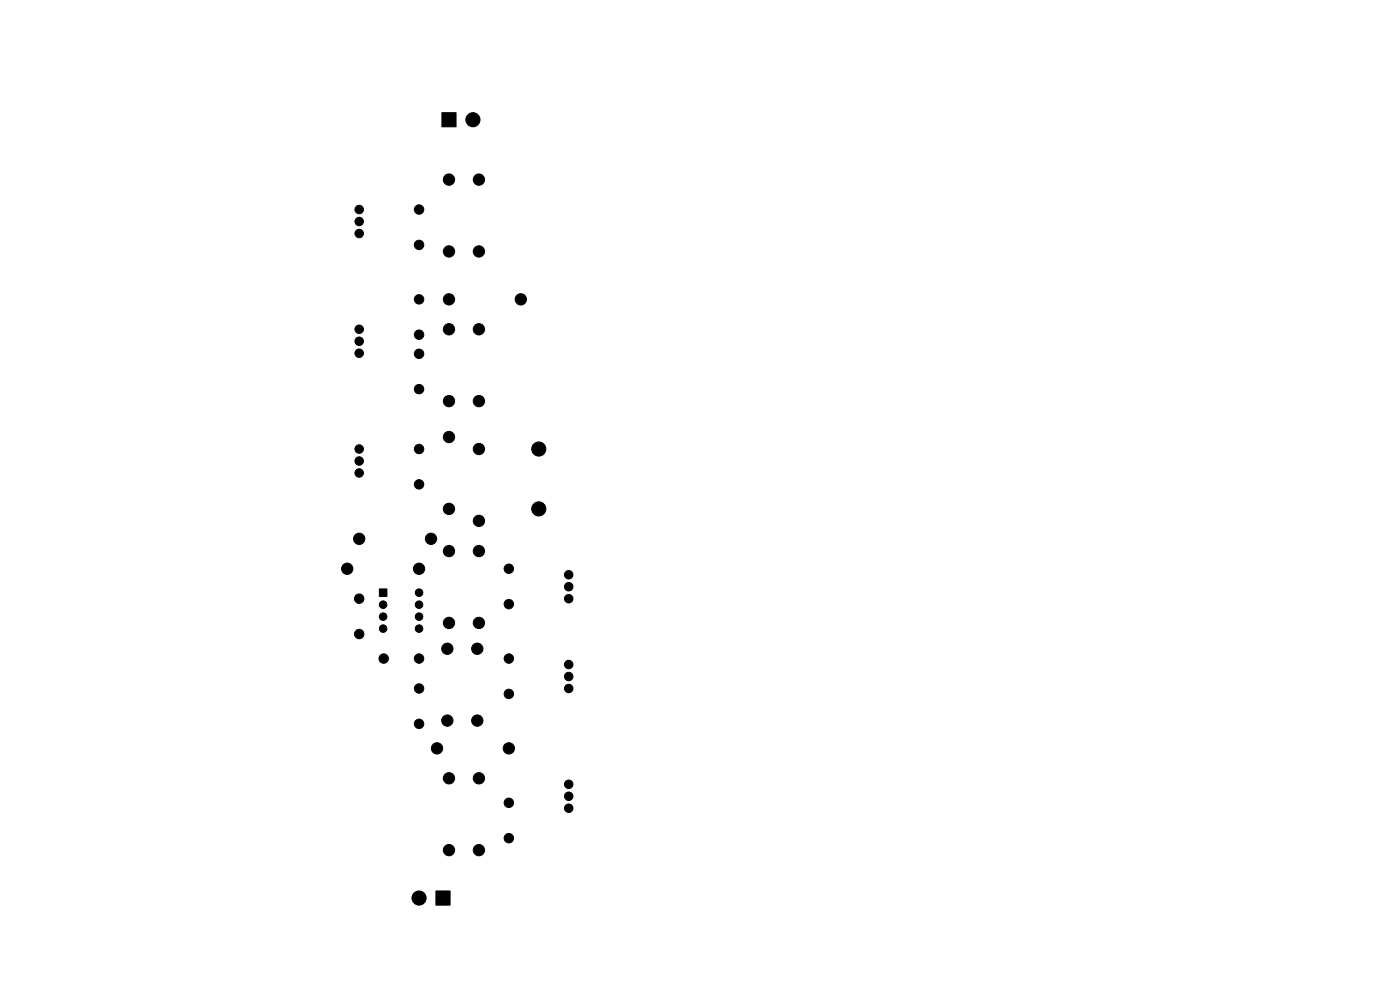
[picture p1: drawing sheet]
<svg xmlns="http://www.w3.org/2000/svg" width="297mm" height="210mm" viewBox="0 0 297 210" stroke-linecap="round" stroke-linejoin="round" font-family="sans-serif">
<g fill="#000" stroke="#000" stroke-width=".21">
<path d="M93.7 23.9h3.1v3h-3.1zM80.5 124.9h1.6v1.6h-1.6zM92.5 189h3v3h-3z"/>
<circle cx="95.3" cy="38.1" r="1.2"/>
<circle cx="100.3" cy="25.4" r="1.5"/>
<circle cx="101.6" cy="38.1" r="1.2"/>
<circle cx="76.2" cy="49.5" r=".9"/>
<circle cx="76.2" cy="47" r=".9"/>
<circle cx="76.2" cy="44.4" r=".9"/>
<circle cx="88.9" cy="44.4" r="1"/>
<circle cx="88.9" cy="51.9" r="1"/>
<circle cx="95.3" cy="53.3" r="1.2"/>
<circle cx="101.6" cy="53.3" r="1.2"/>
<circle cx="76.2" cy="74.9" r=".9"/>
<circle cx="76.2" cy="69.8" r=".9"/>
<circle cx="76.2" cy="72.4" r=".9"/>
<circle cx="88.9" cy="63.5" r="1"/>
<circle cx="88.9" cy="71" r="1"/>
<circle cx="88.9" cy="75" r="1"/>
<circle cx="95.3" cy="69.8" r="1.2"/>
<circle cx="95.3" cy="63.5" r="1.2"/>
<circle cx="101.6" cy="69.8" r="1.2"/>
<circle cx="110.5" cy="63.5" r="1.2"/>
<circle cx="76.2" cy="97.8" r=".9"/>
<circle cx="76.2" cy="95.2" r=".9"/>
<circle cx="88.9" cy="95.2" r="1"/>
<circle cx="88.9" cy="82.5" r="1"/>
<circle cx="95.3" cy="85.1" r="1.2"/>
<circle cx="95.3" cy="92.7" r="1.2"/>
<circle cx="101.6" cy="85.1" r="1.2"/>
<circle cx="101.6" cy="95.2" r="1.2"/>
<circle cx="114.3" cy="95.2" r="1.5"/>
<circle cx="76.2" cy="100.3" r=".9"/>
<circle cx="76.2" cy="114.3" r="1.2"/>
<circle cx="88.9" cy="102.7" r="1"/>
<circle cx="91.4" cy="114.3" r="1.2"/>
<circle cx="95.3" cy="107.9" r="1.2"/>
<circle cx="95.3" cy="116.9" r="1.2"/>
<circle cx="101.6" cy="110.5" r="1.2"/>
<circle cx="101.6" cy="116.9" r="1.2"/>
<circle cx="114.3" cy="107.9" r="1.5"/>
<circle cx="73.7" cy="120.6" r="1.2"/>
<circle cx="76.2" cy="127" r="1"/>
<circle cx="76.2" cy="134.5" r="1"/>
<circle cx="81.3" cy="130.8" r=".8"/>
<circle cx="81.3" cy="133.3" r=".8"/>
<circle cx="81.3" cy="128.3" r=".8"/>
<circle cx="81.4" cy="139.7" r="1"/>
<circle cx="88.9" cy="139.7" r="1"/>
<circle cx="88.9" cy="130.8" r=".8"/>
<circle cx="88.9" cy="125.7" r=".8"/>
<circle cx="88.9" cy="128.3" r=".8"/>
<circle cx="88.9" cy="133.3" r=".8"/>
<circle cx="88.9" cy="120.6" r="1.2"/>
<circle cx="94.9" cy="137.6" r="1.2"/>
<circle cx="95.3" cy="132.1" r="1.2"/>
<circle cx="101.2" cy="137.6" r="1.2"/>
<circle cx="101.6" cy="132.1" r="1.2"/>
<circle cx="107.9" cy="139.7" r="1"/>
<circle cx="107.9" cy="120.6" r="1"/>
<circle cx="107.9" cy="128.1" r="1"/>
<circle cx="120.6" cy="124.5" r=".9"/>
<circle cx="120.6" cy="127" r=".9"/>
<circle cx="120.6" cy="121.9" r=".9"/>
<circle cx="88.9" cy="146" r="1"/>
<circle cx="88.9" cy="153.5" r="1"/>
<circle cx="92.7" cy="158.7" r="1.2"/>
<circle cx="94.9" cy="152.9" r="1.2"/>
<circle cx="101.2" cy="152.9" r="1.2"/>
<circle cx="107.9" cy="147.2" r="1"/>
<circle cx="108" cy="158.7" r="1.2"/>
<circle cx="120.6" cy="143.5" r=".9"/>
<circle cx="120.6" cy="141" r=".9"/>
<circle cx="120.6" cy="146" r=".9"/>
<circle cx="95.3" cy="165.1" r="1.2"/>
<circle cx="101.6" cy="165.1" r="1.2"/>
<circle cx="107.9" cy="177.8" r="1"/>
<circle cx="107.9" cy="170.3" r="1"/>
<circle cx="120.6" cy="171.4" r=".9"/>
<circle cx="120.6" cy="168.9" r=".9"/>
<circle cx="120.6" cy="166.4" r=".9"/>
<circle cx="88.9" cy="190.5" r="1.5"/>
<circle cx="95.3" cy="180.3" r="1.2"/>
<circle cx="101.6" cy="180.3" r="1.2"/>
</g>
</svg>
